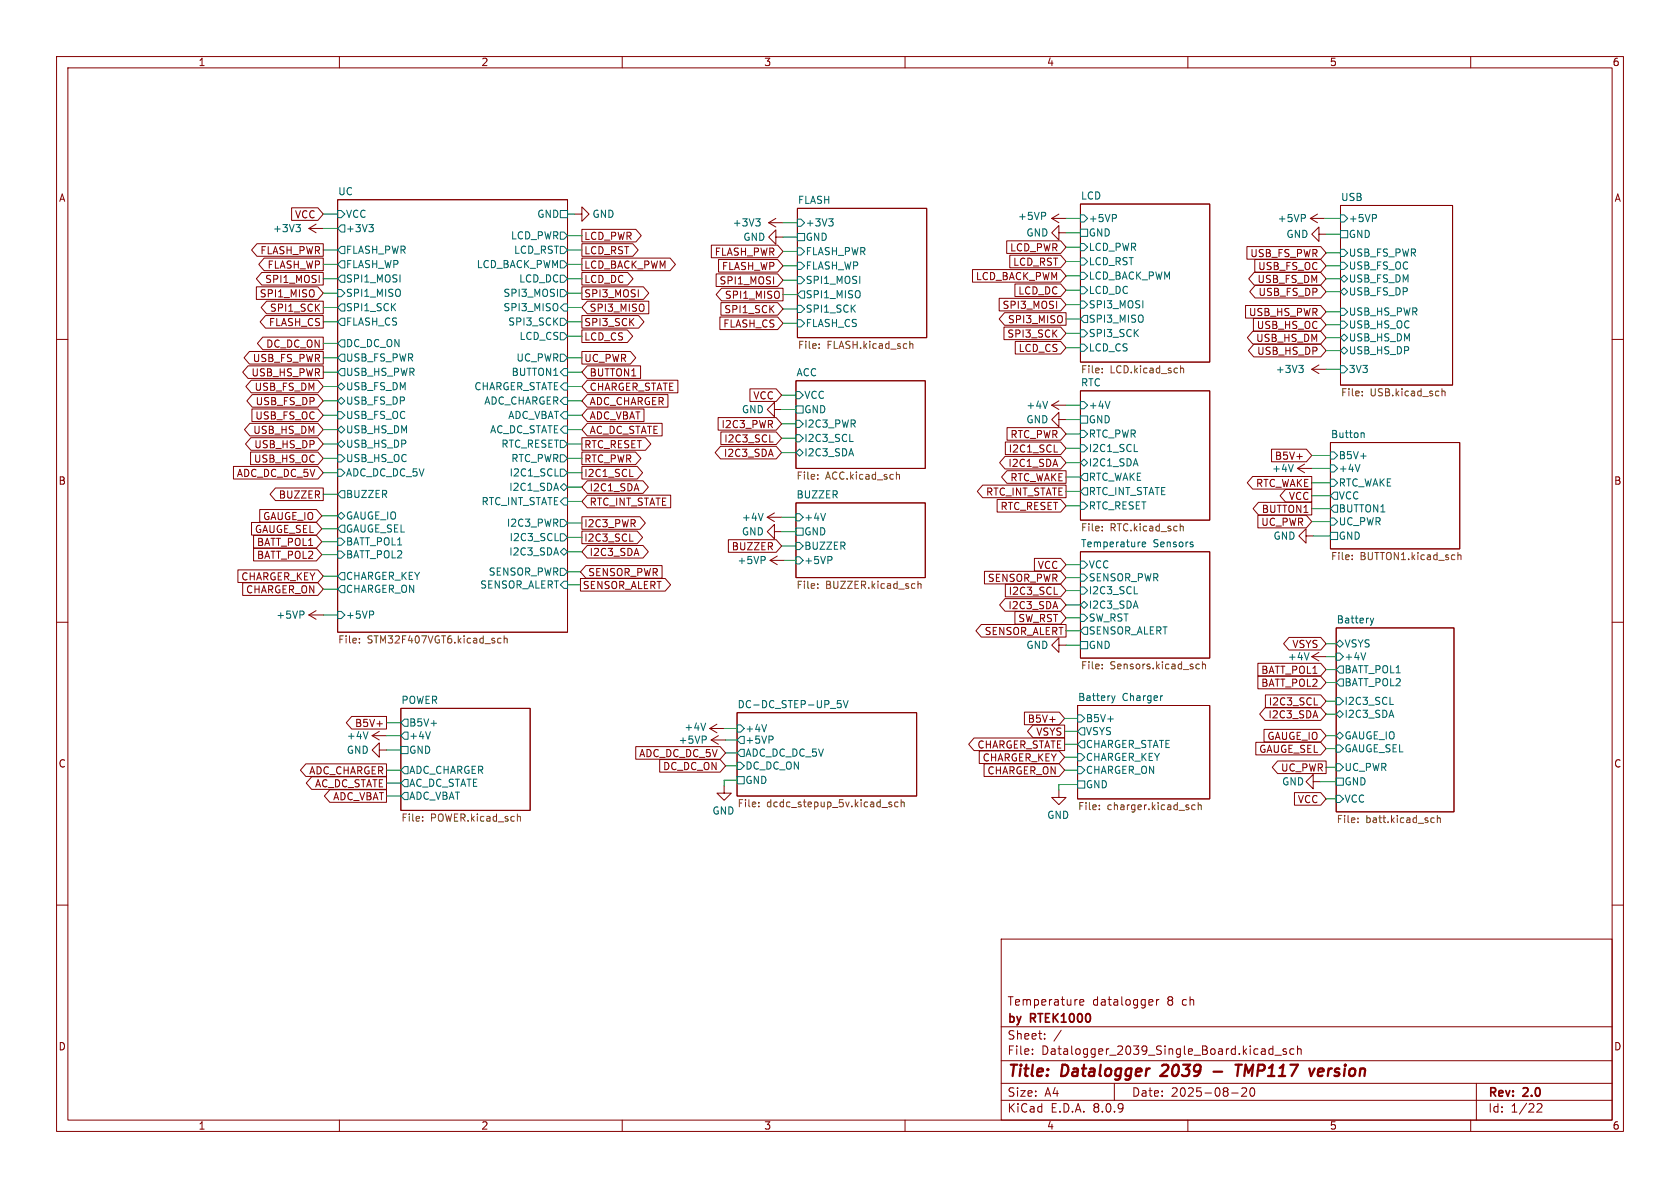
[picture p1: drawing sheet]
<svg xmlns="http://www.w3.org/2000/svg" width="297mm" height="210mm" viewBox="0 0 297 210" stroke-linecap="round" stroke-linejoin="round" font-family="sans-serif">
<defs><g id="words">
<g font-size="2.8" fill="#840000">
<text x="178" y="190.9">Title:</text>
<text x="187.7" y="190.9">Datalogger</text>
<text x="206.2" y="190.9">2039</text>
<text x="220.9" y="190.9">TMP117</text>
<text x="234.8" y="190.9">version</text>
</g>
<g font-size="2.1" fill="#840000">
<text x="178" y="178">Temperature</text>
<text x="193.1" y="178">datalogger</text>
<text x="206.4" y="178">8</text>
<text x="209.1" y="178">ch</text>
<text x="178" y="184">Sheet:</text>
<text x="178" y="181.2">by</text>
<text x="182.2" y="181.2">RTEK1000</text>
<text x="178" y="186.7">File:</text>
<text x="184.1" y="186.7">Datalogger_2039_Single_Board.kicad_sch</text>
<text x="178" y="196.9">KiCad</text>
<text x="178" y="194.1">Size:</text>
<text x="184.7" y="194.1">A4</text>
<text x="185.7" y="196.9">E.D.A.</text>
<text x="193.3" y="196.9">8.0.9</text>
<text x="200" y="194.1">Date:</text>
<text x="207" y="194.1">2025-08-20</text>
<text x="263" y="194.3">Rev:</text>
<text x="263" y="196.9">Id:</text>
<text x="267.1" y="196.9">1/22</text>
<text x="269.4" y="194.3">2.0</text>
</g>
<g font-size="1.8" fill="#840000">
<text x="35" y="11.9">1</text>
<text x="85" y="11.9">2</text>
<text x="135" y="11.9">3</text>
<text x="185" y="11.9">4</text>
<text x="235" y="11.9">5</text>
<text x="285" y="11.9">6</text>
<text x="10.3" y="35.9">A</text>
<text x="285.3" y="35.9">A</text>
<text x="52" y="38.8">VCC</text>
<text x="45.9" y="45.2">FLASH_PWR</text>
<text x="47.2" y="47.7">FLASH_WP</text>
<text x="103.2" y="45.2">LCD_RST</text>
<text x="103.2" y="42.6">LCD_PWR</text>
<text x="103.2" y="47.7">LCD_BACK_PWM</text>
<text x="126.3" y="45.4">FLASH_PWR</text>
<text x="127.5" y="47.9">FLASH_WP</text>
<text x="178.5" y="44.6">LCD_PWR</text>
<text x="179" y="47.2">LCD_RST</text>
<text x="220.9" y="45.7">USB_FS_PWR</text>
<text x="222.3" y="47.9">USB_FS_OC</text>
<text x="45.8" y="52.8">SPI1_MISO</text>
<text x="46.8" y="50.2">SPI1_MOSI</text>
<text x="103.2" y="52.8">SPI3_MOSI</text>
<text x="103.2" y="50.2">LCD_DC</text>
<text x="127.1" y="50.5">SPI1_MOSI</text>
<text x="128.1" y="53">SPI1_MISO</text>
<text x="172.4" y="49.7">LCD_BACK_PWM</text>
<text x="179.9" y="52.3">LCD_DC</text>
<text x="222.2" y="50.2">USB_FS_DM</text>
<text x="222.4" y="52.5">USB_FS_DP</text>
<text x="47.4" y="57.9">FLASH_CS</text>
<text x="47.6" y="55.3">SPI1_SCK</text>
<text x="103.2" y="57.9">SPI3_SCK</text>
<text x="104.1" y="55.3">SPI3_MISO</text>
<text x="127.8" y="58.1">FLASH_CS</text>
<text x="127.9" y="55.6">SPI1_SCK</text>
<text x="177.1" y="54.8">SPI3_MOSI</text>
<text x="178" y="59.9">SPI3_SCK</text>
<text x="178.1" y="57.3">SPI3_MISO</text>
<text x="220.7" y="56.1">USB_HS_PWR</text>
<text x="222.1" y="58.4">USB_HS_OC</text>
<text x="44.6" y="64.2">USB_FS_PWR</text>
<text x="47" y="61.7">DC_DC_ON</text>
<text x="103.2" y="60.4">LCD_CS</text>
<text x="103.2" y="64.2">UC_PWR</text>
<text x="180" y="62.4">LCD_CS</text>
<text x="222" y="60.6">USB_HS_DM</text>
<text x="222.1" y="62.9">USB_HS_DP</text>
<text x="44.4" y="66.7">USB_HS_PWR</text>
<text x="44.9" y="69.3">USB_FS_DM</text>
<text x="45.1" y="71.8">USB_FS_DP</text>
<text x="104.1" y="66.7">BUTTON1</text>
<text x="104.1" y="71.8">ADC_CHARGER</text>
<text x="104.1" y="69.3">CHARGER_STATE</text>
<text x="133.1" y="70.8">VCC</text>
<text x="44.7" y="76.9">USB_HS_DM</text>
<text x="45" y="74.4">USB_FS_OC</text>
<text x="104.1" y="74.4">ADC_VBAT</text>
<text x="104.1" y="76.9">AC_DC_STATE</text>
<text x="127.4" y="75.9">I2C3_PWR</text>
<text x="178.5" y="77.7">RTC_PWR</text>
<text x="44.8" y="82">USB_HS_OC</text>
<text x="44.9" y="79.4">USB_HS_DP</text>
<text x="103.2" y="82">RTC_PWR</text>
<text x="103.2" y="79.4">RTC_RESET</text>
<text x="127.9" y="81">I2C3_SDA</text>
<text x="127.9" y="78.4">I2C3_SCL</text>
<text x="178.2" y="82.7">I2C1_SDA</text>
<text x="178.2" y="80.2">I2C1_SCL</text>
<text x="225.3" y="81.5">B5V+</text>
<text x="10.3" y="85.9">B</text>
<text x="41.8" y="84.5">ADC_DC_DC_5V</text>
<text x="49.2" y="88.3">BUZZER</text>
<text x="103.2" y="84.5">I2C1_SCL</text>
<text x="104.1" y="89.6">RTC_INT_STATE</text>
<text x="104.1" y="87.1">I2C1_SDA</text>
<text x="174.2" y="87.8">RTC_INT_STATE</text>
<text x="178.5" y="85.3">RTC_WAKE</text>
<text x="221.9" y="86.3">RTC_WAKE</text>
<text x="227.8" y="88.6">VCC</text>
<text x="285.3" y="85.9">B</text>
<text x="45" y="94.4">GAUGE_SEL</text>
<text x="46.4" y="92.1">GAUGE_IO</text>
<text x="103.2" y="96">I2C3_SCL</text>
<text x="103.2" y="93.4">I2C3_PWR</text>
<text x="176.8" y="90.4">RTC_RESET</text>
<text x="222.9" y="93.2">UC_PWR</text>
<text x="223" y="90.9">BUTTON1</text>
<text x="45.3" y="99">BATT_POL2</text>
<text x="45.3" y="96.7">BATT_POL1</text>
<text x="104.1" y="98.5">I2C3_SDA</text>
<text x="129.3" y="97.5">BUZZER</text>
<text x="183.4" y="100.8">VCC</text>
<text x="42.6" y="102.8">CHARGER_KEY</text>
<text x="43.4" y="105.1">CHARGER_ON</text>
<text x="102.9" y="104.3">SENSOR_ALERT</text>
<text x="103.9" y="102">SENSOR_PWR</text>
<text x="174.5" y="103.1">SENSOR_PWR</text>
<text x="178.2" y="107.9">I2C3_SDA</text>
<text x="178.2" y="105.3">I2C3_SCL</text>
<text x="174" y="112.5">SENSOR_ALERT</text>
<text x="179.9" y="110.2">SW_RST</text>
<text x="222.9" y="119.3">BATT_POL1</text>
<text x="228.4" y="114.7">VSYS</text>
<text x="222.9" y="121.6">BATT_POL2</text>
<text x="224.2" y="124.9">I2C3_SCL</text>
<text x="62.7" y="128.7">B5V+</text>
<text x="181.6" y="128">B5V+</text>
<text x="183.1" y="130.2">VSYS</text>
<text x="224" y="131">GAUGE_IO</text>
<text x="224.1" y="127.2">I2C3_SDA</text>
<text x="10.3" y="135.9">C</text>
<text x="54.6" y="137.1">ADC_CHARGER</text>
<text x="112.9" y="134.1">ADC_DC_DC_5V</text>
<text x="117.1" y="136.3">DC_DC_ON</text>
<text x="172.7" y="132.5">CHARGER_STATE</text>
<text x="173.6" y="134.8">CHARGER_KEY</text>
<text x="174.5" y="137.1">CHARGER_ON</text>
<text x="222.5" y="133.3">GAUGE_SEL</text>
<text x="226.4" y="136.6">UC_PWR</text>
<text x="285.3" y="135.9">C</text>
<text x="55.6" y="139.4">AC_DC_STATE</text>
<text x="58.8" y="141.7">ADC_VBAT</text>
<text x="229.3" y="142.2">VCC</text>
<text x="10.3" y="185.9">D</text>
<text x="285.3" y="185.9">D</text>
<text x="35" y="199.9">1</text>
<text x="85" y="199.9">2</text>
<text x="135" y="199.9">3</text>
<text x="185" y="199.9">4</text>
<text x="235" y="199.9">5</text>
<text x="285" y="199.9">6</text>
</g>
<g font-size="1.8" fill="#006464">
<text x="59.7" y="34.6">UC</text>
<text x="191" y="35.4">LCD</text>
<text x="237" y="35.6">USB</text>
<text x="48.2" y="41.2">+3V3</text>
<text x="61.1" y="38.7">VCC</text>
<text x="61.1" y="41.2">+3V3</text>
<text x="94.9" y="38.7">GND</text>
<text x="104.6" y="38.7">GND</text>
<text x="129.4" y="40.2">+3V3</text>
<text x="141" y="36.1">FLASH</text>
<text x="142.3" y="40.2">+3V3</text>
<text x="179.9" y="39.1">+5VP</text>
<text x="192.4" y="39.5">+5VP</text>
<text x="225.8" y="39.5">+5VP</text>
<text x="238.4" y="39.5">+5VP</text>
<text x="61.1" y="45.1">FLASH_PWR</text>
<text x="61.1" y="47.6">FLASH_WP</text>
<text x="84.2" y="47.6">LCD_BACK_PWM</text>
<text x="90.2" y="42.5">LCD_PWR</text>
<text x="90.8" y="45.1">LCD_RST</text>
<text x="131.3" y="42.8">GND</text>
<text x="142.3" y="42.8">GND</text>
<text x="142.3" y="45.3">FLASH_PWR</text>
<text x="142.3" y="47.9">FLASH_WP</text>
<text x="181.4" y="42">GND</text>
<text x="192.4" y="42">GND</text>
<text x="192.4" y="44.6">LCD_PWR</text>
<text x="192.4" y="47.1">LCD_RST</text>
<text x="227.3" y="42.3">GND</text>
<text x="238.4" y="47.9">USB_FS_OC</text>
<text x="238.4" y="42.3">GND</text>
<text x="238.4" y="45.6">USB_FS_PWR</text>
<text x="61.1" y="50.1">SPI1_MOSI</text>
<text x="61.1" y="52.7">SPI1_MISO</text>
<text x="88.9" y="52.7">SPI3_MOSI</text>
<text x="91.7" y="50.1">LCD_DC</text>
<text x="142.3" y="50.4">SPI1_MOSI</text>
<text x="142.3" y="52.9">SPI1_MISO</text>
<text x="192.4" y="52.2">LCD_DC</text>
<text x="192.4" y="49.6">LCD_BACK_PWM</text>
<text x="238.4" y="50.1">USB_FS_DM</text>
<text x="238.4" y="52.4">USB_FS_DP</text>
<text x="61.1" y="55.2">SPI1_SCK</text>
<text x="61.1" y="57.8">FLASH_CS</text>
<text x="88.9" y="55.2">SPI3_MISO</text>
<text x="89.7" y="57.8">SPI3_SCK</text>
<text x="142.3" y="55.5">SPI1_SCK</text>
<text x="142.3" y="58">FLASH_CS</text>
<text x="192.4" y="54.7">SPI3_MOSI</text>
<text x="192.4" y="59.8">SPI3_SCK</text>
<text x="192.4" y="57.3">SPI3_MISO</text>
<text x="238.4" y="58.3">USB_HS_OC</text>
<text x="238.4" y="56">USB_HS_PWR</text>
<text x="61.1" y="61.6">DC_DC_ON</text>
<text x="61.1" y="64.1">USB_FS_PWR</text>
<text x="91.2" y="64.1">UC_PWR</text>
<text x="91.7" y="60.3">LCD_CS</text>
<text x="192.4" y="62.3">LCD_CS</text>
<text x="238.4" y="60.6">USB_HS_DM</text>
<text x="238.4" y="62.8">USB_HS_DP</text>
<text x="61.1" y="66.6">USB_HS_PWR</text>
<text x="61.1" y="69.2">USB_FS_DM</text>
<text x="61.1" y="71.7">USB_FS_DP</text>
<text x="83.8" y="69.2">CHARGER_STATE</text>
<text x="85.5" y="71.7">ADC_CHARGER</text>
<text x="90.3" y="66.6">BUTTON1</text>
<text x="140.7" y="66.6">ACC</text>
<text x="142.1" y="70.7">VCC</text>
<text x="191" y="66.3">File:</text>
<text x="191" y="68.4">RTC</text>
<text x="225.5" y="66.1">+3V3</text>
<text x="238.4" y="66.1">3V3</text>
<text x="61.1" y="74.3">USB_FS_OC</text>
<text x="61.1" y="76.8">USB_HS_DM</text>
<text x="86.5" y="76.8">AC_DC_STATE</text>
<text x="89.7" y="74.3">ADC_VBAT</text>
<text x="131.1" y="73.3">GND</text>
<text x="142.1" y="73.3">GND</text>
<text x="142.1" y="75.8">I2C3_PWR</text>
<text x="181.4" y="72.5">+4V</text>
<text x="181.4" y="75">GND</text>
<text x="192.4" y="72.5">+4V</text>
<text x="192.4" y="75">GND</text>
<text x="192.4" y="77.6">RTC_PWR</text>
<text x="235.2" y="77.5">Button</text>
<text x="61.1" y="79.3">USB_HS_DP</text>
<text x="61.1" y="81.9">USB_HS_OC</text>
<text x="88.5" y="79.3">RTC_RESET</text>
<text x="90.3" y="81.9">RTC_PWR</text>
<text x="142.1" y="78.3">I2C3_SCL</text>
<text x="142.1" y="80.9">I2C3_SDA</text>
<text x="192.4" y="80.1">I2C1_SCL</text>
<text x="192.4" y="82.7">I2C1_SDA</text>
<text x="224.8" y="83.7">+4V</text>
<text x="236.6" y="81.4">B5V+</text>
<text x="236.6" y="83.7">+4V</text>
<text x="61.1" y="84.4">ADC_DC_DC_5V</text>
<text x="61.1" y="88.2">BUZZER</text>
<text x="85" y="89.5">RTC_INT_STATE</text>
<text x="89.9" y="87">I2C1_SDA</text>
<text x="90" y="84.4">I2C1_SCL</text>
<text x="140.7" y="88.2">BUZZER</text>
<text x="192.4" y="85.2">RTC_WAKE</text>
<text x="192.4" y="87.7">RTC_INT_STATE</text>
<text x="236.6" y="86.2">RTC_WAKE</text>
<text x="236.6" y="88.5">VCC</text>
<text x="61.1" y="92">GAUGE_IO</text>
<text x="61.1" y="94.3">GAUGE_SEL</text>
<text x="89.5" y="93.3">I2C3_PWR</text>
<text x="90" y="95.9">I2C3_SCL</text>
<text x="131.1" y="92.3">+4V</text>
<text x="131.1" y="94.8">GND</text>
<text x="142.1" y="92.3">+4V</text>
<text x="142.1" y="94.8">GND</text>
<text x="192.4" y="90.3">RTC_RESET</text>
<text x="225" y="95.6">GND</text>
<text x="236.6" y="90.8">BUTTON1</text>
<text x="236.6" y="95.6">GND</text>
<text x="236.6" y="93.1">UC_PWR</text>
<text x="61.1" y="96.6">BATT_POL1</text>
<text x="61.1" y="98.9">BATT_POL2</text>
<text x="86.3" y="102">SENSOR_PWR</text>
<text x="89.9" y="98.4">I2C3_SDA</text>
<text x="130.3" y="99.9">+5VP</text>
<text x="142.1" y="97.4">BUZZER</text>
<text x="142.1" y="99.9">+5VP</text>
<text x="191" y="96.8">Temperature</text>
<text x="192.4" y="100.7">VCC</text>
<text x="203.9" y="96.8">Sensors</text>
<text x="61.1" y="102.7">CHARGER_KEY</text>
<text x="61.1" y="105">CHARGER_ON</text>
<text x="84.8" y="104.2">SENSOR_ALERT</text>
<text x="192.4" y="105.3">I2C3_SCL</text>
<text x="192.4" y="107.8">I2C3_SDA</text>
<text x="192.4" y="103">SENSOR_PWR</text>
<text x="48.7" y="109.6">+5VP</text>
<text x="61.1" y="109.6">+5VP</text>
<text x="192.4" y="112.4">SENSOR_ALERT</text>
<text x="192.4" y="110.1">SW_RST</text>
<text x="236.2" y="110.3">Battery</text>
<text x="181.4" y="114.9">GND</text>
<text x="192.4" y="114.9">GND</text>
<text x="227.6" y="116.9">+4V</text>
<text x="237.6" y="114.7">VSYS</text>
<text x="237.6" y="119.2">BATT_POL1</text>
<text x="237.6" y="116.9">+4V</text>
<text x="70.9" y="124.5">POWER</text>
<text x="130.3" y="125.3">DC-DC_STEP-UP_5V</text>
<text x="190.5" y="124">Battery</text>
<text x="198.4" y="124">Charger</text>
<text x="237.6" y="121.5">BATT_POL2</text>
<text x="237.6" y="124.8">I2C3_SCL</text>
<text x="61.2" y="130.9">+4V</text>
<text x="72.2" y="130.9">+4V</text>
<text x="72.2" y="128.6">B5V+</text>
<text x="119.9" y="131.7">+5VP</text>
<text x="120.9" y="129.4">+4V</text>
<text x="131.7" y="129.6">+4V</text>
<text x="131.7" y="131.7">+5VP</text>
<text x="191.9" y="127.9">B5V+</text>
<text x="191.9" y="130.1">VSYS</text>
<text x="237.6" y="127.1">I2C3_SDA</text>
<text x="237.6" y="130.9">GAUGE_IO</text>
<text x="61.2" y="133.5">GND</text>
<text x="72.2" y="133.5">GND</text>
<text x="72.2" y="137">ADC_CHARGER</text>
<text x="131.7" y="136.2">DC_DC_ON</text>
<text x="131.7" y="134">ADC_DC_DC_5V</text>
<text x="191.9" y="132.4">CHARGER_STATE</text>
<text x="191.9" y="134.7">CHARGER_KEY</text>
<text x="191.9" y="137">CHARGER_ON</text>
<text x="237.6" y="136.5">UC_PWR</text>
<text x="237.6" y="133.2">GAUGE_SEL</text>
<text x="72.2" y="141.6">ADC_VBAT</text>
<text x="72.2" y="139.3">AC_DC_STATE</text>
<text x="131.7" y="138.8">GND</text>
<text x="191.9" y="139.5">GND</text>
<text x="226.6" y="139">GND</text>
<text x="237.6" y="139">GND</text>
<text x="237.6" y="142.1">VCC</text>
<text x="125.9" y="144.2">GND</text>
<text x="185" y="145">GND</text>
</g>
<g font-size="1.8" fill="#725600">
<text x="141" y="62">File:</text>
<text x="146.2" y="62">FLASH.kicad_sch</text>
<text x="196.2" y="66.3">LCD.kicad_sch</text>
<text x="237" y="70.4">File:</text>
<text x="242.2" y="70.4">USB.kicad_sch</text>
<text x="140.7" y="85.1">File:</text>
<text x="145.9" y="85.1">ACC.kicad_sch</text>
<text x="191" y="94.3">File:</text>
<text x="196.2" y="94.3">RTC.kicad_sch</text>
<text x="235.2" y="99.3">File:</text>
<text x="240.4" y="99.3">BUTTON1.kicad_sch</text>
<text x="140.7" y="104.4">File:</text>
<text x="145.9" y="104.4">BUZZER.kicad_sch</text>
<text x="59.7" y="114.1">File:</text>
<text x="64.9" y="114.1">STM32F407VGT6.kicad_sch</text>
<text x="191" y="118.6">File:</text>
<text x="196.2" y="118.6">Sensors.kicad_sch</text>
<text x="130.3" y="143">File:</text>
<text x="135.5" y="143">dcdc_stepup_5v.kicad_sch</text>
<text x="190.5" y="143.5">File:</text>
<text x="195.7" y="143.5">charger.kicad_sch</text>
<text x="70.9" y="145.6">File:</text>
<text x="76.1" y="145.6">POWER.kicad_sch</text>
<text x="236.2" y="145.8">File:</text>
<text x="241.4" y="145.8">batt.kicad_sch</text>
</g>
</g></defs>
<g fill="none" stroke="#840000" stroke-width=".18">
<path d="M10 10h277v190h-277zM12 12h273v186h-273zM60 10v2M110 10v2M160 10v2M210 10v2M260 10v2M51.6 36.7h4.6l.9 1.1-.9 1.2h-4.6zM55.9 39.6l-1.3 .8M59.7 35.3h40.6v76.5h-40.6zM101.6 37.8h1.3v-1.2l1.2 1.2-1.2 1.3v-1.3M135.9 39.4l1.3 .7"/>
<path d="M135.9 39.4h2.5M137.2 38.6l-1.3 .8M141 36.8h22.8v22.9h-22.8zM185.9 38.6h2.6M185.9 38.6l1.3 .8M187.2 37.8l-1.3 .8M191 36.1h22.9v27.9h-22.9zM231.6 38.6l1.3 .8M231.6 38.6h2.6M232.9 37.8l-1.3 .8M237 36.3h19.8v31.8h-19.8zM45.3 50.7h10.9l.9 1.1-.9 1.1h-10.9z"/>
<path d="M45.4 43.1h11.7v2.2h-11.7l-.9-1.1zM46.3 48.2h10.8v2.2h-10.8l-1-1.1zM46.5 59.6h10.6v2.2h-10.6l-1-1.1zM46.7 45.6h10.4v2.2h-10.4l-1-1.1zM46.9 55.8h10.2v2.2h-10.2l-.9-1.1zM47.1 53.2h10v2.3h-10l-.9-1.1zM54.6 40.4l1.3 .7M54.6 40.4h2.5M102.9 58.3h8l1 1.1-1 1.1h-8zM102.9 55.8h10l.9 1.1-.9 1.1h-10zM102.9 50.7h10.8l1 1.1-1 1.1h-10.8zM102.9 43.1h9l.9 1.1-.9 1.1h-9z"/>
<path d="M102.9 48.2h8.1l.9 1.1-.9 1.1h-8.1zM102.9 40.5h9.5l1 1.2-1 1.1h-9.5zM102.9 45.6h15.6l.9 1.1-.9 1.1h-15.6zM103.8 53.2h10.9v2.3h-10.9l-.9-1.1zM125.8 43.3h11.7l.9 1.2-.9 1.1h-11.7zM126.6 48.4h10.9l.9 1.1-.9 1.1h-10.9zM127 45.9h10.5l.9 1.1-.9 1.1h-10.5zM127.3 56h10.2l.9 1.2-.9 1.1h-10.2zM127.5 53.5h10l.9 1.1-.9 1.1h-10zM127.6 51h10.8v2.2h-10.8l-1-1.1zM137.2 41.9v-1.3l-1.3 1.3 1.3 1.3v-1.3h1.2M171.9 47.7h15.6l1 1.1-1 1.1h-15.6z"/>
<path d="M176.6 52.7h10.9l1 1.1-1 1.2h-10.9zM177.5 57.8h10l1 1.1-1 1.1h-10zM177.6 55.3h10.9v2.2h-10.9l-1-1.1zM178 42.6h9.5l1 1.1-1 1.1h-9.5zM178.5 45.1h9l1 1.1-1 1.1h-9zM179.4 50.2h8.1l1 1.1-1 1.1h-8.1zM187.2 41.1v-1.2l-1.3 1.2 1.3 1.3v-1.3h1.3M220.2 54h13.3l.9 1.1-.9 1.1h-13.3zM220.4 43.6h13.1l.9 1.1-.9 1.1h-13.1zM221.5 58.6h12l.9 1.1-.9 1.1h-12l-1-1.1zM221.6 56.3h11.9l.9 1.1-.9 1.1h-11.9zM221.7 48.2h11.8l.9 1.1-.9 1.1h-11.8l-.9-1.1z"/>
<path d="M221.8 45.9h11.7l.9 1.1-.9 1.1h-11.7zM221.9 50.5h11.6l.9 1.1-.9 1.1h-11.6l-1-1.1zM233.2 41.4v-1.3l-1.3 1.3 1.3 1.3v-1.3h1.2M10 60h2M43.9 64.7h13.2v2.2h-13.2l-1-1.1zM44.1 62.1h13v2.3h-13l-1-1.2zM44.2 74.8h12l.9 1.1-.9 1.2h-12l-1-1.2zM44.3 79.9h11.9l.9 1.1-.9 1.1h-11.9zM44.4 77.4h11.8l.9 1.1-.9 1.1h-11.8l-1-1.1zM44.4 67.2h11.8l.9 1.1-.9 1.1h-11.8l-.9-1.1zM44.5 72.3h11.7l.9 1.1-.9 1.1h-11.7zM44.6 69.8h11.6l.9 1.1-.9 1.1h-11.6l-1-1.1z"/>
<path d="M102.9 79.9h9.5l.9 1.1-.9 1.1h-9.5zM102.9 62.1h8.5l1 1.1-1 1.2h-8.5zM102.9 77.4h11.2l1 1.1-1 1.1h-11.2zM103.8 64.7h9.4v2.2h-9.4l-.9-1.1zM103.8 72.3h10.1v2.2h-10.1l-.9-1.1zM103.8 69.8h14.3v2.2h-14.3l-.9-1.1zM103.8 67.2h16v2.2h-16l-.9-1.1zM103.8 74.8h13.3v2.3h-13.3l-.9-1.2zM127 73.8h10.2l1 1.1-1 1.1h-10.2zM127.4 78.9h9.8l1 1.1-1 1.1h-9.8l-1-1.1zM127.4 76.4h9.8l1 1.1-1 1.1h-9.8zM132.6 68.7h4.6l1 1.2-1 1.1h-4.6z"/>
<path d="M136.1 78.1h.6M136.9 72.4v-1.3l-1.3 1.3 1.3 1.3v-1.3h1.3M140.7 67.3h22.9v15.5h-22.9zM177.7 78.1h9.8l1 1.1-1 1.2h-9.8zM178 75.6h9.5l1 1.1-1 1.1h-9.5zM179.5 60.4h8l1 1.1-1 1.1h-8zM185.9 71.6l1.3 .8M185.9 71.6h2.6M186.4 79.9h.6M187.2 74.2v-1.3l-1.3 1.3 1.3 1.2v-1.2h1.3M187.2 70.9l-1.3 .7M191 69.1h22.9v22.8h-22.9z"/>
<path d="M221.6 60.9h11.9l.9 1.1-.9 1.1h-11.9l-.9-1.1zM224.8 79.4h6.1l1 1.1-1 1.1h-6.1zM231.9 65.3l1.3 .7M231.9 65.3h2.5M233.2 64.5l-1.3 .8M235.2 78.2h22.9v18.8h-22.9zM285 60h2M41.3 82.5h14.9l.9 1.1-.9 1.1h-14.9zM44.5 92.4h11.4l1 1.1-1 1.1h-11.4zM44.8 96.9h11.1l1 1.1-1 1.2h-11.1zM44.8 94.6h11.1l1 1.2-1 1.1h-11.1zM45.9 90.1h10l1 1.1-1 1.1h-10z"/>
<path d="M48.7 86.3h8.4v2.2h-8.4l-1-1.1zM102.9 93.9h9.8l.9 1.1-.9 1.1h-9.8zM102.9 82.5h9.8l.9 1.1-.9 1.1h-9.8zM102.9 91.3h10.2l1 1.2-1 1.1h-10.2zM103.6 100h13.4v2.2h-13.4l-1-1.1zM103.8 96.4h9.9l.9 1.1-.9 1.1h-9.9l-.9-1.1zM103.8 87.5h14.8v2.3h-14.8l-.9-1.2zM103.8 85h9.9l.9 1.1-.9 1.1h-9.9l-.9-1.1zM111.3 95.7h.6M111.3 84.2h.6M128.8 95.4h8.4l1 1.1-1 1.1h-8.4zM135.6 91.4l1.3 .8"/>
<path d="M135.6 91.4h2.6M136.1 99.1l1.3 .7M136.1 99.1h2.6M136.9 94v-1.3l-1.3 1.3 1.3 1.3v-1.3h1.3M136.9 90.7l-1.3 .7M137.4 98.3l-1.3 .8M140.7 88.9h22.9v13.2h-22.9zM173.7 85.8h14.8v2.2h-14.8l-.9-1.1zM176.3 88.3h11.2l1 1.1-1 1.1h-11.2zM177.7 80.7h9.8l1 1.1-1 1.1h-9.8l-1-1.1zM178 83.2h10.5v2.2h-10.5l-.9-1.1zM182.9 98.7h4.6l1 1.1-1 1.1h-4.6z"/>
<path d="M191 97.5h22.9v18.8h-22.9zM221.5 84.2h10.4v2.3h-10.4l-1-1.2zM222.4 91.1h8.5l1 1.1-1 1.1h-8.5zM222.5 88.8h9.4v2.2h-9.4l-1-1.1zM227.3 86.5h4.6v2.2h-4.6l-1-1.1zM229.3 80.7h.9M229.4 82.8l1.2 .8M229.4 82.8h2.5M230.6 82l-1.2 .8M230.9 94.7v-1.2l-1.3 1.2 1.3 1.3v-1.3h1.3M10 110h2M42.1 100.7h14.1l.9 1.2-.9 1.1h-14.1z"/>
<path d="M42.9 103h13.3l.9 1.1-.9 1.2h-13.3zM54.6 108.7l1.3 .8M54.6 108.7h2.5M55.9 108l-1.3 .7M102.6 102.3h15l1 1.1-1 1.1h-15zM173.5 110.4h15v2.2h-15l-1-1.1zM174 101h13.5l1 1.1-1 1.1h-13.5zM177.7 105.8h9.8l1 1.1-1 1.1h-9.8l-1-1.1zM177.7 103.3h9.8l1 1.1-1 1.1h-9.8zM179.4 108.1h8.1l1 1.1-1 1.1h-8.1zM186.4 105.1h.6M187.2 114v-1.2l-1.3 1.2 1.3 1.3v-1.3h1.3"/>
<path d="M222.4 117.3h11.1l.9 1.1-.9 1.1h-11.1zM222.4 119.5h11.1l.9 1.2-.9 1.1h-11.1zM227.9 112.7h5.6l.9 1.1-.9 1.1h-5.6l-1-1.1zM231.9 116.1l1.3 .7M231.9 116.1h2.5M233.2 115.3l-1.3 .8M236.2 111h20.8v32.5h-20.8zM285 110h2M54.1 135h14.2v2.3h-14.2l-1-1.2zM55.1 137.3h13.2v2.2h-13.2l-1-1.1zM58.3 139.6h10v2.2h-10l-1-1.1zM62.2 126.7h6.1v2.2h-6.1l-1-1.1z"/>
<path d="M65.8 130l1.3 .8M65.8 130h2.5M66.6 127.9h1M67.1 132.6v-1.3l-1.3 1.3 1.3 1.3v-1.3h1.2M67.1 129.3l-1.3 .7M70.9 125.2h22.8v18.1h-22.8zM112.4 132h14.9l1 1.1-1 1.1h-14.9zM116.6 134.3h10.7l1 1.1-1 1.1h-10.7zM125.5 128.8l1.2 .7M125.5 128.8h2.5M125.7 130.8l1.3 .8M125.7 130.8h2.6"/>
<path d="M126.7 128l-1.2 .8M127 130l-1.3 .8M128 138.9v1.3h-1.3l1.3 1.3 1.3-1.3h-1.3M130.3 126h31.8v14.7h-31.8zM172.2 130.5h16v2.2h-16l-1-1.1zM173.1 132.7h14.2l.9 1.2-.9 1.1h-14.2zM174 135h13.3l.9 1.1-.9 1.2h-13.3zM181.1 125.9h6.2l.9 1.1-.9 1.1h-6.2zM182.6 128.2h5.6v2.2h-5.6l-1-1.1zM185.6 127.2h.9M187.2 139.7v1.3h-1.3l1.3 1.2 1.3-1.2h-1.3M190.5 124.7h23.4v16.5h-23.4z"/>
<path d="M222 131.2h11.5l.9 1.1-.9 1.1h-11.5zM223.5 128.9h10l.9 1.1-.9 1.2h-10zM223.6 125.1h9.9l.9 1.1-.9 1.1h-9.9l-.9-1.1zM223.7 122.8h9.8l.9 1.2-.9 1.1h-9.8zM225.9 134.5h8.5v2.2h-8.5l-1-1.1zM232.2 138.2v1.2l-1.3-1.2 1.3-1.3v1.3h1.2M232.3 124.6h.7M228.8 140.1h4.7l.9 1.1-.9 1.1h-4.7zM10 160h2M177 166h108v32h-108zM190.9 177.2l.7-.1-.1-.3-.4-.1-.2 .2 .1 .7h.5M203.6 176.7l.2 .4-.7 .1"/>
<path d="M203.7 177.6l-.1 .1M204.5 176.7v1M204.9 176.7l-.3 .1-.1 .2M285 160h2M60 198v2M110 198v2M160 198v2M177 194.5h108M177 191.5h108M177 187.5h108M177 181.5h108M182.5 186.3v.1"/>
<path d="M182.5 185.5v.1M184.7 183.6v.1M184.7 182.8v.1M187.6 182.1l-1.3 2M197 191.5v3M210 198v2M217.7 193.2h1.2M219.5 192.4l.6-.1 .2 .1 .1 .3-.9 1.1h.9M221.1 192.4l.2-.1a.81 .81 0 0 1 .6 .6 .81 .81 0 0 1-.3 .8l-.1 .1a.81 .81 0 0 1-.4-1.4zM225 184.9v1.5M225 185.5l-.4-.1-.3 .3v.4l.2 .2h.5M225.4 186.5h1.1"/>
<path d="M227.4 185.5l-.4-.1-.2 .2 .1 .2 .5 .2v.3h-.6M228.7 185.5l-.4-.1-.3 .3v.4l.2 .2h.5M229.4 185.5l.2-.1 .4 .1v.9M229.4 184.9v1.5M260 198v2M261 191.5v6.5M271.7 195.2l.6-.1 .2 .1 .1 .3-.9 1.1h.9"/>
</g>
<path d="M206.4 189.1l-1.3 1.1h1.2M214.5 189.4h1.6M218.4 188.2h1.2M219 188.2l-.3 2M220.7 189.6l-.5-1.4-.2 2M233 189.5l1-.1-.1-.4-.1-.1-.6 .1-.2 .9 .2 .3 .6-.1" fill="none" stroke="#840000" stroke-width=".4"/>
<g fill="none" stroke="#006464" stroke-width=".18">
<path d="M52.3 39.7h.8l-.4 .5M59.7 37.2h.6l.7 .6-.7 .7h-.6zM65.2 39.7h.8l-.4 .5M99.1 37.2h1.2v1.3h-1.2zM133.6 38.7h.8l-.4 .5M134.1 39.2l.3 .2v.3l-.3 .2M141 38.7h.6l.6 .7-.6 .6h-.6zM146.5 38.7h.8l-.4 .5M147 39.2l.3 .2v.3l-.3 .2M184.7 37.6l.2 .2-.2 .3M191 38h.6l.7 .6-.7 .6h-.6zM197.3 38l.1 .2-.1 .3"/>
<path d="M230.7 38l.1 .2-.1 .3M237 38h.6l.7 .6-.7 .6h-.6zM243.2 38l.2 .2-.2 .3M52.9 40.2l.2 .2v.3l-.2 .3M59.7 40.4l.6-.6h.7v1.2h-.7zM59.7 44.2l.6-.6h.7v1.2h-.7zM59.7 46.7l.6-.6h.7v1.3h-.7zM59.7 49.3l.6-.7h.7v1.3h-.7zM59.7 51.2h.6l.7 .6-.7 .7h-.6zM60.3 53.7h.7v1.3h-.7l-.6-.6zM60.3 56.3h.7v1.2h-.7l-.6-.6zM65.8 40.2l.2 .2v.3l-.2 .3"/>
<path d="M99.1 41h.6l.6 .7-.6 .6h-.6zM99.1 43.6h.6l.6 .6-.6 .6h-.6zM99.1 46.1h.6l.6 .6-.6 .7h-.6zM99.1 48.6h.6l.6 .7-.6 .6h-.6zM99.1 51.2h.6l.6 .6-.6 .7h-.6zM99.1 56.3h.6l.6 .6-.6 .6h-.6zM99.1 58.8h.6l.6 .6-.6 .7h-.6zM99.7 53.7h.6v1.3h-.6l-.6-.6zM141 41.3h1.2v1.2h-1.2zM141 43.8h.6l.6 .7-.6 .6h-.6zM141 46.4h.6l.6 .6-.6 .6h-.6zM141 48.9h.6l.6 .6-.6 .7h-.6z"/>
<path d="M141 54h.6l.6 .6-.6 .6h-.6zM141 56.5h.6l.6 .7-.6 .6h-.6zM141.6 51.4h.6v1.3h-.6l-.6-.6zM191 40.5h1.3v1.3h-1.3zM191 43.1h.6l.7 .6-.7 .6h-.6zM191 45.6h.6l.7 .6-.7 .7h-.6zM191 50.7h.6l.7 .6-.7 .6h-.6zM191 53.2h.6l.7 .6-.7 .7h-.6zM191 58.3h.6l.7 .6-.7 .7h-.6zM191 48.1h.6l.7 .7-.7 .6h-.6zM191.6 55.8h.7v1.2h-.7l-.6-.6zM237 46.4h.6l.7 .6-.7 .6h-.6z"/>
<path d="M237 56.8h.6l.7 .6-.7 .6h-.6zM237 40.8h1.3v1.2h-1.3zM237 44.1h.6l.7 .6-.7 .6h-.6zM237 54.5h.6l.7 .6-.7 .7h-.6zM237 49.3l.6-.7 .7 .7-.7 .6zM237 51.6l.6-.7 .7 .7-.7 .6zM237 59.7l.6-.6 .7 .6-.7 .6zM59.7 60.7l.6-.6h.7v1.2h-.7zM59.7 63.2l.6-.6h.7v1.3h-.7zM59.7 68.3l.6-.6 .7 .6-.7 .7zM59.7 70.9l.6-.7 .7 .7-.7 .6zM59.7 72.8h.6l.7 .6-.7 .6h-.6z"/>
<path d="M59.7 75.9l.6-.6 .7 .6-.7 .7zM59.7 78.5l.6-.6 .7 .6-.7 .6zM60.3 65.2h.7v1.2h-.7l-.6-.6zM99.1 62.6h.6l.6 .6-.6 .7h-.6zM99.1 70.9l.6-.7h.6v1.3h-.6zM99.1 77.9h.6l.6 .6-.6 .6h-.6zM99.1 75.9l.6-.6h.6v1.3h-.6zM99.7 65.2h.6v1.2h-.6l-.6-.6zM99.7 67.7h.6v1.3h-.6l-.6-.7zM99.7 72.8h.6v1.2h-.6l-.6-.6zM140.7 71.8h1.3v1.2h-1.3zM140.7 74.3h.7l.6 .6-.6 .7h-.7z"/>
<path d="M140.7 76.8h.7l.6 .7-.6 .6h-.7zM140.7 69.2h.7l.6 .7-.6 .6h-.7zM150.2 78h.6M185.2 70.9l-.4 1.3M191 60.8h.6l.7 .7-.7 .6h-.6zM191 71h.6l.7 .6-.7 .7h-.6zM191 73.5h1.3v1.3h-1.3zM191 76.1h.6l.7 .6-.7 .6h-.6zM191 78.6h.6l.7 .6-.7 .7h-.6zM196.2 70.9l-.4 1.3M200.5 79.8h.6M229.6 64.6h.8l-.4 .5"/>
<path d="M230.1 65.1l.3 .2v.3l-.3 .3M235.2 79.9h.6l.7 .6-.7 .7h-.6zM237 62l.6-.7 .7 .7-.7 .6zM237 64.6h.6l.7 .7-.7 .6h-.6zM240.8 76.5l.4 .2v.7M59.7 80.4h.6l.7 .6-.7 .7h-.6zM59.7 82.9h.6l.7 .7-.7 .6h-.6zM59.7 91.2l.6-.6 .7 .6-.7 .6zM59.7 95.1h.6l.7 .7-.7 .6h-.6zM59.7 97.4h.6l.7 .6-.7 .7h-.6zM60.3 86.7h.7v1.3h-.7l-.6-.6zM60.3 92.8h.7v1.3h-.7l-.6-.6z"/>
<path d="M98.1 95.6h.6M98.1 84.1h.6M99.1 91.8h.6l.6 .7-.6 .6h-.6zM99.1 94.4h.6l.6 .6-.6 .6h-.6zM99.1 97.5l.6-.6 .6 .6-.6 .7zM99.1 80.4h.6l.6 .6-.6 .7h-.6zM99.1 82.9h.6l.6 .7-.6 .6h-.6zM99.1 86.1l.6-.6 .6 .6-.6 .6zM99.7 88h.6v1.3h-.6l-.6-.7zM134.9 90.7l-.4 1.3M135.2 98.4l.1 .2-.1 .4M140.7 90.8h.7l.6 .6-.6 .7h-.7z"/>
<path d="M140.7 93.3h1.3v1.3h-1.3zM140.7 95.9h.7l.6 .6-.6 .7h-.7zM140.7 98.4h.7l.6 .7-.6 .6h-.7zM140.7 80l.7-.6 .6 .6-.6 .6zM145.9 90.7l-.4 1.3M147 98.4l.1 .2-.1 .4M191 81.8l.6-.6 .7 .6-.7 .6zM191 88.8h.6l.7 .6-.7 .6h-.6zM191 99.2h.6l.7 .6-.7 .7h-.6zM191.6 83.7h.7v1.3h-.7l-.6-.7zM191.6 86.2h.7v1.3h-.7l-.6-.6zM201.9 96.2l.6-.1v-.2l-.4-.1-.2 .2 .1 .6h.5"/>
<path d="M210.9 96.3v.3M228.6 82.1l-.4 1.3M235.2 84.7h.6l.7 .6-.7 .7h-.6zM235.2 82.2h.6l.7 .6-.7 .6h-.6zM235.2 94.1h1.3v1.3h-1.3zM235.2 91.6h.6l.7 .6-.7 .6h-.6zM235.8 87h.7v1.3h-.7l-.6-.7zM235.8 89.3h.7v1.3h-.7l-.6-.7zM240.4 82.1l-.4 1.3M240.5 80.6h1M53.6 108.1l.1 .2-.1 .3M59.7 108.1h.6l.7 .6-.7 .6h-.6z"/>
<path d="M60.3 101.2h.7v1.3h-.7l-.6-.6zM60.3 103.5h.7v1.3h-.7l-.6-.7zM65.9 108.1l.2 .2-.2 .3M99.1 100.5h.6l.6 .6-.6 .6h-.6zM99.1 103.4l.6-.7h.6v1.3h-.6zM191 113.4h1.3v1.3h-1.3zM191 103.8h.6l.7 .6-.7 .6h-.6zM191 106.9l.6-.6 .7 .6-.7 .7zM191 101.5h.6l.7 .6-.7 .6h-.6zM191 108.6h.6l.7 .6-.7 .7h-.6zM191.6 110.9h.7v1.2h-.7l-.6-.6zM200.5 105h.6"/>
<path d="M231.4 115.4l-.4 1.3M236.2 113.8l.7-.6 .6 .6-.6 .6zM236.2 115.4h.7l.6 .7-.6 .6h-.7zM236.9 117.7h.6v1.3h-.6l-.7-.6zM241.4 115.4l-.4 1.3M242.2 109.3l.3 .8M242.5 110.1l-.1 .4M242.9 109.3l-.4 .8M65.1 129.4l-.5 1.2M70.9 132h1.2v1.2h-1.2zM71.5 129.4h.6v1.3h-.6l-.6-.7zM71.5 135.5h.6v1.3h-.6l-.6-.7z"/>
<path d="M71.5 137.8h.6v1.3h-.6l-.6-.7zM71.5 127.1h.6v1.3h-.6l-.6-.6zM76.1 129.4l-.4 1.2M76.2 127.9h1M124.7 130.2l.2 .2-.2 .3M124.8 127.8l-.5 1.3M130.3 128.1h.6l.7 .7-.7 .6h-.6zM130.3 134.7h.6l.7 .7-.7 .6h-.6zM130.3 137.3h1.3v1.3h-1.3zM130.9 130.2h.7v1.2h-.7l-.6-.6zM130.9 132.5h.7v1.2h-.7l-.6-.6zM135.5 128.1l-.4 1.3"/>
<path d="M136.6 130.2l.1 .2-.1 .3M148.1 123.8h.6M148.2 124.3h.3l.2 .3v.4l-.5 .1M149.1 123.8l.4 1.3 .4-1.3M190.5 126.4h.6l.7 .6-.7 .6h-.6zM190.5 138h1.3v1.3h-1.3zM190.5 133.2h.6l.7 .7-.7 .6h-.6zM190.5 135.5h.6l.7 .6-.7 .7h-.6zM191.1 130.9h.7v1.3h-.7l-.6-.6zM191.1 128.7h.7v1.2h-.7l-.6-.6zM195.8 127.1h1M196.5 123l.3 .8"/>
<path d="M196.8 123.8l-.2 .4M197.1 123l-.3 .8M205.5 123l-.2 .1M236.2 123.3h.7l.6 .7-.6 .6h-.7zM236.2 126.2l.7-.6 .6 .6-.6 .7zM236.2 130l.7-.6 .6 .6-.6 .7zM236.2 137.5h1.3v1.3h-1.3zM236.2 135h.7l.6 .6-.6 .7h-.7zM236.2 131.7h.7l.6 .6-.6 .7h-.7zM236.9 120h.6v1.3h-.6l-.7-.6zM245.7 124.5h.6M71.5 140.1h.6v1.3h-.6l-.6-.7z"/>
<path d="M236.2 140.6h.7l.6 .6-.6 .7h-.7z"/>
</g>
<g fill="none" stroke="#725600" stroke-width=".18">
<path d="M144.8 61.5v.1M144.8 60.8v.1M160.8 60.3v1.3M160.8 60.9l.2-.1h.3l.1 .8M194.9 65.8v.1M194.9 65.1v.1M208.7 64.6v1.3M208.7 65.2l.2-.1h.3l.1 .8M240.8 69.9v.1M240.8 69.2v.1M254.9 68.7v1.3M254.9 69.3l.2-.2 .3 .1 .1 .8"/>
<path d="M144.6 83.9v.1M144.6 84.6v.1M158.5 84l.2-.1h.3v.8M194.9 93.1v.1M194.9 93.7v.2M208.7 93.1h.4l.1 .8M239.1 98.8v.1M239.1 98.1v.2M257.7 97.7v1.2M257.7 98.2l.2-.1h.3l.1 .8M63.5 113.5v.2M63.5 112.9v.1"/>
<path d="M88.1 113.6h.5M88.1 112.9h.5M89.1 112.9l.2-.1 .3 .1 .1 .8M89.1 112.4v1.3M144.6 103.9v.1M144.6 103.2v.1M162.3 102.7v1.3M162.3 103.3l.2-.1h.3v.8M194.9 117.5v.1M194.9 118.1v.1M211.5 118.2h.5M211.5 117.5h.5"/>
<path d="M212.6 117.5l.2-.1 .3 .1v.7M212.6 117v1.2M74.7 145v.2M74.7 144.4v.1M91.5 144.4h.5v.8M134.2 142.5v.1M134.2 141.8v.2M157.2 142.1l.5 .3-.1 .2h-.3M157.2 141.8h.4M158.8 141.8h-.4l-.2 .2 .1 .6h.5M159.3 141.9l.2-.1h.3l.1 .8M159.3 141.4v1.2"/>
<path d="M194.3 143v.1M194.3 142.3v.2M211.3 142.3h-.4l-.2 .2 .1 .6h.5M211.8 142.4l.2-.1h.3l.1 .8M211.8 141.9v1.2M240.1 145.3v.1M240.1 144.6v.2M253.2 144.6h.4M253.6 145.4h-.4M254.1 144.7l.2-.1h.3v.8M254.1 144.1v1.3"/>
</g>
<g fill="none" stroke="#009600" stroke-width=".18">
<path d="M57.1 37.8h2.6M100.3 37.8h1.3M138.4 39.4h2.6M188.5 38.6h2.5M234.2 38.6h2.8M57.1 54.4h2.6M57.1 51.8h2.6M57.1 56.9h2.6M57.1 40.4h2.6M57.1 46.7h2.6M57.1 44.2h2.6M57.1 49.3h2.6"/>
<path d="M100.3 54.4h2.6M100.3 51.8h2.6M100.3 56.9h2.6M100.3 46.7h2.6M100.3 44.2h2.6M100.3 41.7h2.6M100.3 49.3h2.6M100.3 59.4h2.6M138.4 47h2.6M138.4 57.2h2.6M138.4 52.1h2.6M138.4 41.9h2.6"/>
<path d="M138.4 44.5h2.6M138.4 49.5h2.6M138.4 54.6h2.6M188.5 48.8h2.5M188.5 46.2h2.5M188.5 43.7h2.5M188.5 41.1h2.5M188.5 51.3h2.5M188.5 53.8h2.5M188.5 58.9h2.5M188.5 56.4h2.5M234.4 49.3h2.6"/>
<path d="M234.4 44.7h2.6M234.4 41.4h2.6M234.4 47h2.6M234.4 51.6h2.6M234.4 57.4h2.6M234.4 59.7h2.6M234.4 55.1h2.6M57.1 63.2h2.6M57.1 65.8h2.6M57.1 60.7h2.6M57.1 73.4h2.6M57.1 70.9h2.6"/>
<path d="M57.1 75.9h2.6M57.1 68.3h2.6M57.1 78.5h2.6M100.3 63.2h2.6M100.3 65.8h2.6M100.3 73.4h2.6M100.3 70.9h2.6M100.3 75.9h2.6M100.3 68.3h2.6M100.3 78.5h2.6M138.2 74.9h2.5M138.2 77.5h2.5"/>
<path d="M138.2 69.9h2.5M138.2 72.4h2.5M188.5 76.7h2.5M188.5 74.2h2.5M188.5 71.6h2.5M188.5 79.2h2.5M188.5 61.5h2.5M234.4 62h2.6M234.4 65.3h2.6M56.9 95.8h2.8M56.9 98h2.8M56.9 93.5h2.8"/>
<path d="M56.9 91.2h2.8M57.1 83.6h2.6M57.1 87.4h2.6M57.1 81h2.6M100.3 83.6h2.6M100.3 95h2.6M100.3 97.5h2.6M100.3 88.6h2.6M100.3 92.5h2.6M100.3 86.1h2.6M100.3 81h2.6M138.2 91.4h2.5"/>
<path d="M138.2 80h2.5M138.2 96.5h2.5M138.2 94h2.5M138.7 99.1h2M188.5 86.9h2.5M188.5 89.4h2.5M188.5 81.8h2.5M188.5 84.3h2.5M188.5 99.8h2.5M231.9 92.2h3.3M231.9 82.8h3.3M231.9 80.5h3.3"/>
<path d="M231.9 87.6h3.3M231.9 89.9h3.3M231.9 85.3h3.3M232.2 94.7h3M57.1 108.7h2.6M57.1 101.9h2.6M57.1 104.1h2.6M100.3 101.1h2.3M100.3 103.4h2.3M188.5 109.2h2.5M188.5 104.4h2.5M188.5 106.9h2.5"/>
<path d="M188.5 111.5h2.5M188.5 114h2.5M188.5 102.1h2.5M234.4 116.1h1.8M234.4 113.8h1.8M234.4 118.4h1.8M68.3 130h2.6M68.3 127.8h2.6M68.3 132.6h2.6M68.3 138.4h2.6M68.3 136.1h2.6M128 128.8h2.3"/>
<path d="M128.3 133.1h2M128.3 130.8h2M128.3 135.4h2M130.3 137.9h-2.3v1M188.2 136.1h2.3M188.2 133.9h2.3M188.2 129.3h2.3M188.2 131.6h2.3M188.2 127h2.3M190.5 138.7h-3.3v1M233.4 138.2h2.8M234.4 130h1.8"/>
<path d="M234.4 126.2h1.8M234.4 120.7h1.8M234.4 124h1.8M234.4 135.6h1.8M234.4 132.3h1.8M68.3 140.7h2.6M234.4 141.2h1.8"/>
</g>
<use href="#words"/>
</svg>
